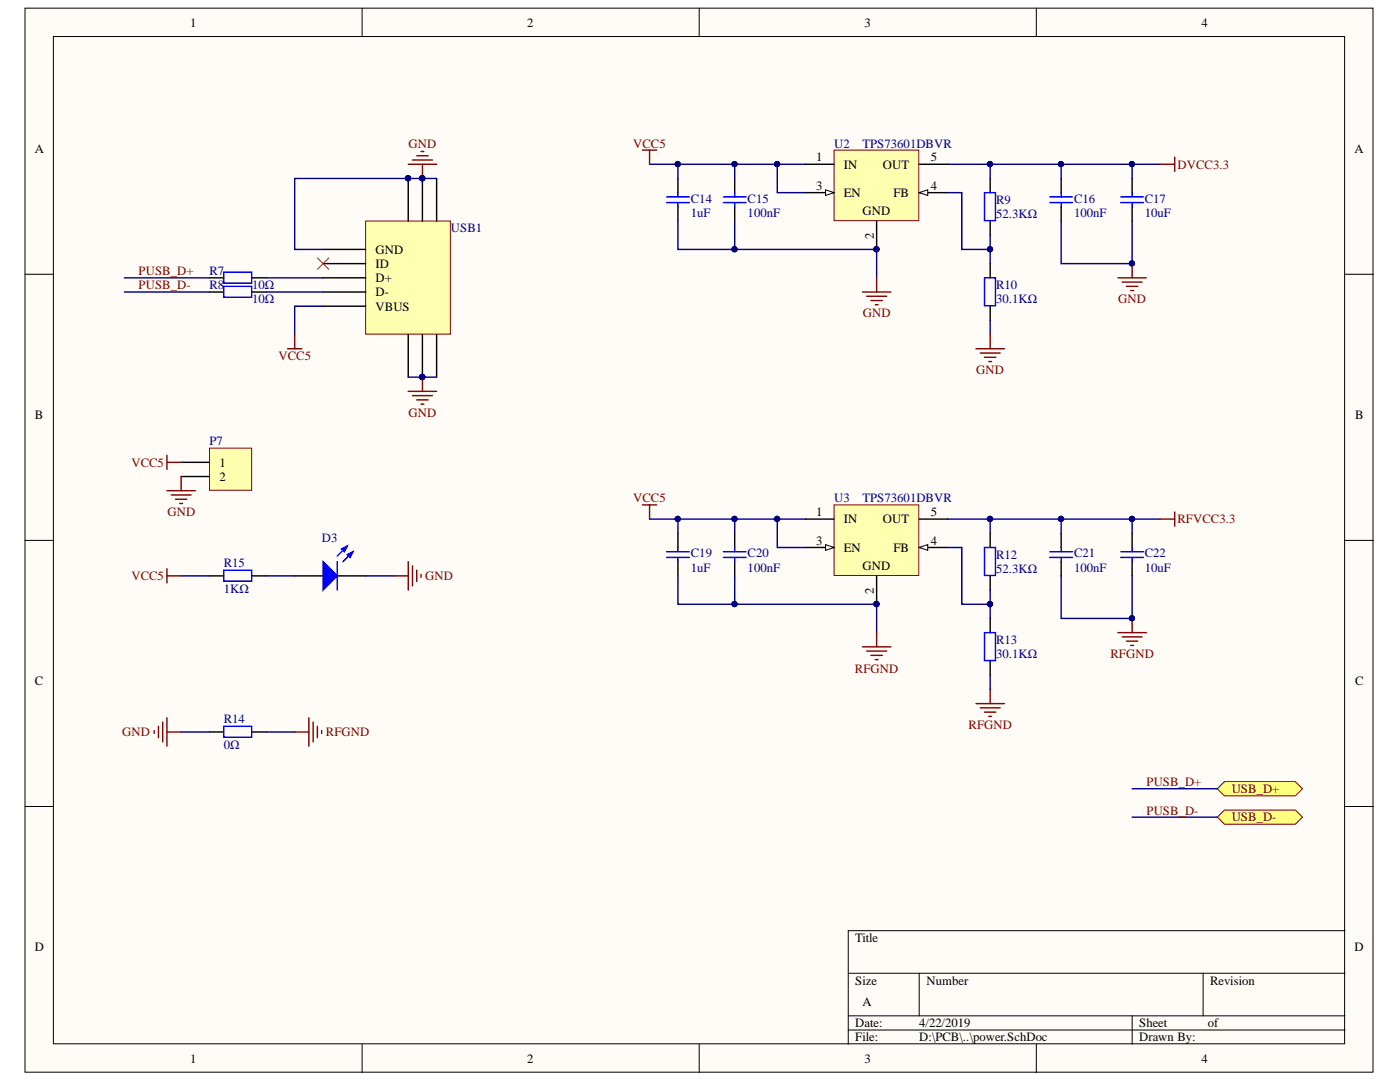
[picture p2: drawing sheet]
<svg xmlns="http://www.w3.org/2000/svg" width="279mm" height="216mm" viewBox="0 0 279 216" stroke-linecap="round" stroke-linejoin="round" font-family="sans-serif">
<defs><g id="words">
<g font-size="2.5">
<text x="38" y="5.3">1</text>
<text x="105.2" y="5.3">2</text>
<text x="172.6" y="5.3">3</text>
<text x="239.8" y="5.3">4</text>
<text x="6.9" y="30.4">A</text>
<text x="162.9" y="32.2">1</text>
<text x="168.4" y="33.7">IN</text>
<text x="176.2" y="33.7">OUT</text>
<text x="185.8" y="32.2">5</text>
<text x="270.3" y="30.4">A</text>
<text x="162.9" y="37.9">3</text>
<text x="168.4" y="39.3">EN</text>
<text x="178.3" y="39.3">FB</text>
<text x="185.8" y="37.9">4</text>
<text x="172.1" y="43">GND</text>
<text x="174.4" y="47.6" transform="rotate(-90 174.4 47.6)">2</text>
<text x="74.9" y="53.4">ID</text>
<text x="74.9" y="50.7">GND</text>
<text x="74.9" y="59.1">D-</text>
<text x="74.9" y="56.3">D+</text>
<text x="74.9" y="62">VBUS</text>
<text x="6.9" y="83.6">B</text>
<text x="270.4" y="83.6">B</text>
<text x="43.8" y="93.1">1</text>
<text x="43.8" y="96">2</text>
<text x="162.9" y="103">1</text>
<text x="168.4" y="104.4">IN</text>
<text x="176.2" y="104.4">OUT</text>
<text x="185.8" y="103">5</text>
<text x="162.9" y="108.7">3</text>
<text x="168.4" y="110.1">EN</text>
<text x="172.1" y="113.8">GND</text>
<text x="178.3" y="110.1">FB</text>
<text x="185.8" y="108.7">4</text>
<text x="174.4" y="118.5" transform="rotate(-90 174.4 118.5)">2</text>
<text x="6.9" y="136.7">C</text>
<text x="270.4" y="136.7">C</text>
<text x="6.9" y="189.8">D</text>
<text x="170.7" y="188">Title</text>
<text x="270.3" y="189.8">D</text>
<text x="170.7" y="196.5">Size</text>
<text x="184.9" y="196.5">Number</text>
<text x="241.5" y="196.5">Revision</text>
<text x="172.1" y="200.8">A</text>
<text x="170.7" y="205">Date:</text>
<text x="170.7" y="207.8">File:</text>
<text x="183.5" y="205">4/22/2019</text>
<text x="183.5" y="207.8">D:\PCB\..\power.SchDoc</text>
<text x="227.4" y="205">Sheet</text>
<text x="227.4" y="207.8">Drawn By:</text>
<text x="241.1" y="205">of</text>
<text x="38" y="212.1">1</text>
<text x="105.2" y="212.1">2</text>
<text x="172.6" y="212.1">3</text>
<text x="239.8" y="212.1">4</text>
</g>
<g font-size="2.5" fill="#800000">
<text x="81.5" y="29.4">GND</text>
<text x="126.4" y="29.4">VCC5</text>
<text x="235" y="33.7">DVCC3.3</text>
<text x="27.7" y="54.9">PUSB_D+</text>
<text x="27.7" y="57.7">PUSB_D-</text>
<text x="172.2" y="63.3">GND</text>
<text x="223.1" y="60.6">GND</text>
<text x="55.6" y="71.9">VCC5</text>
<text x="194.8" y="74.7">GND</text>
<text x="81.5" y="83.2">GND</text>
<text x="26.2" y="93.1">VCC5</text>
<text x="126.4" y="100.2">VCC5</text>
<text x="33.4" y="103">GND</text>
<text x="235" y="104.4">RFVCC3.3</text>
<text x="26.2" y="115.8">VCC5</text>
<text x="84.8" y="115.8">GND</text>
<text x="221.6" y="131.3">RFGND</text>
<text x="170.6" y="134.2">RFGND</text>
<text x="24.4" y="146.9">GND</text>
<text x="65" y="146.9">RFGND</text>
<text x="193.3" y="145.5">RFGND</text>
<text x="228.8" y="156.9">PUSB_D+</text>
<text x="245.8" y="158.2">USB_D+</text>
<text x="228.8" y="162.5">PUSB_D-</text>
<text x="245.8" y="163.9">USB_D-</text>
</g>
<g font-size="2.5" fill="#000080">
<text x="166.5" y="29.4">U2</text>
<text x="172.1" y="29.4">TPS73601DBVR</text>
<text x="137.9" y="40.4">C14</text>
<text x="149.2" y="40.4">C15</text>
<text x="198.8" y="40.8">R9</text>
<text x="214.3" y="40.4">C16</text>
<text x="228.5" y="40.4">C17</text>
<text x="90" y="46.3">USB1</text>
<text x="137.9" y="43.3">1uF</text>
<text x="149.2" y="43.3">100nF</text>
<text x="198.8" y="43.6">52.3KΩ</text>
<text x="214.3" y="43.3">100nF</text>
<text x="228.5" y="43.3">10uF</text>
<text x="41.8" y="54.9">R7</text>
<text x="41.8" y="57.7">R8</text>
<text x="50.3" y="57.7">10Ω</text>
<text x="198.8" y="57.7">R10</text>
<text x="50.3" y="60.6">10Ω</text>
<text x="198.8" y="60.6">30.1KΩ</text>
<text x="41.8" y="88.9">P7</text>
<text x="166.5" y="100.2">U3</text>
<text x="172.1" y="100.2">TPS73601DBVR</text>
<text x="44.7" y="113.2">R15</text>
<text x="64.2" y="108.2">D3</text>
<text x="137.9" y="111.2">C19</text>
<text x="149.2" y="111.2">C20</text>
<text x="198.8" y="111.5">R12</text>
<text x="214.3" y="111.2">C21</text>
<text x="228.5" y="111.2">C22</text>
<text x="44.7" y="118.3">1KΩ</text>
<text x="137.9" y="114.1">1uF</text>
<text x="149.2" y="114.1">100nF</text>
<text x="198.8" y="114.3">52.3KΩ</text>
<text x="214.3" y="114.1">100nF</text>
<text x="228.5" y="114.1">10uF</text>
<text x="198.8" y="128.5">R13</text>
<text x="198.8" y="131.3">30.1KΩ</text>
<text x="44.7" y="144.4">R14</text>
<text x="44.7" y="149.5">0Ω</text>
</g>
</g></defs>
<g fill="#fffcf8" stroke="#000" stroke-width=".2">
<path d="M5 1.6h269v212.3h-269z"/>
<path d="M10.7 7.3h257.6v201h-257.6z"/>
</g>
<g fill="none" stroke="#000" stroke-width=".2">
<path d="M72.3 1.6v5.7M139.5 1.6v5.7M206.8 1.6v5.7M5 54.7h5.7M268.4 54.7h5.7M5 107.8h5.7M268.4 107.8h5.7M5 160.9h5.7M268.4 160.9h5.7M169.3 194.2h99.1M183.5 194.2v8.5M240.1 194.2v8.5"/>
<path d="M268.4 185.7h-99.1v22.7M72.3 208.4v5.6M139.5 208.4v5.6M169.3 202.7h99.1M169.3 205.5h99.1M206.8 208.4v5.6M225.9 202.7v5.7"/>
</g>
<path d="M73 44.1h16.9v22.6h-16.9z" fill="#ffffb0" stroke="#800000" stroke-width=".2"/>
<path d="M81.5 35.6v8.5M84.3 35.6v8.5M87.1 35.6v8.5M64.5 58.3h8.5M64.5 55.4h8.5M64.5 52.6h8.5M64.5 49.8h8.5M64.5 61.1h8.5M81.5 66.8v8.5M84.3 66.8v8.5M87.1 66.8v8.5" fill="none" stroke="#000" stroke-width=".28"/>
<g fill="#000080" stroke="#000080" stroke-width=".2">
<circle cx="84.3" cy="75.2" r=".52"/>
<circle cx="81.4" cy="35.6" r=".52"/>
<circle cx="84.3" cy="35.6" r=".52"/>
</g>
<path d="M81.5 75.3h5.6" fill="none" stroke="#000080" stroke-width=".28"/>
<path d="M166.5 29.9h16.9v14.1h-16.9z" fill="#ffffb0" stroke="#800000" stroke-width=".2"/>
<path d="M160.8 32.8h5.7M160.8 38.4h5.7M175 44.1v5.7" fill="none" stroke="#000" stroke-width=".28"/>
<circle cx="174.9" cy="49.7" r=".52" fill="#000080" stroke="#000080" stroke-width=".2"/>
<path d="M164.8 37.9l1.7 .5-1.7 .6z" fill="#fffcf8"/>
<path d="M164.8 37.9l1.7 .5-1.7 .6z" fill="none" stroke="#000" stroke-width=".2"/>
<path d="M183.5 38.4h5.6" fill="none" stroke="#000" stroke-width=".28"/>
<path d="M183.5 38.4l1.7-.5v1.1z" fill="#fffcf8"/>
<path d="M183.5 38.4l1.7-.5v1.1z" fill="none" stroke="#000" stroke-width=".2"/>
<path d="M183.5 32.8h5.6" fill="none" stroke="#000" stroke-width=".28"/>
<circle cx="174.9" cy="49.7" r=".52" fill="#000080" stroke="#000080" stroke-width=".2"/>
<path d="M166.5 100.7h16.9v14.1h-16.9z" fill="#ffffb0" stroke="#800000" stroke-width=".2"/>
<path d="M160.8 103.6h5.7M160.8 109.2h5.7M175 114.9v5.7" fill="none" stroke="#000" stroke-width=".28"/>
<circle cx="174.9" cy="120.5" r=".52" fill="#000080" stroke="#000080" stroke-width=".2"/>
<path d="M164.8 108.7l1.7 .5-1.7 .6z" fill="#fffcf8"/>
<path d="M164.8 108.7l1.7 .5-1.7 .6z" fill="none" stroke="#000" stroke-width=".2"/>
<path d="M183.5 109.2h5.6" fill="none" stroke="#000" stroke-width=".28"/>
<path d="M183.5 109.2l1.7-.5v1.1z" fill="#fffcf8"/>
<path d="M183.5 109.2l1.7-.5v1.1z" fill="none" stroke="#000" stroke-width=".2"/>
<g fill="none" stroke="#000" stroke-width=".28">
<path d="M135.3 35.6v2.8M146.6 35.6v2.8M197.6 35.6v2.8M211.8 35.6v2.8M225.9 35.6v2.8M41.8 55.4h2.8M41.8 58.3h2.8M50.3 55.4h2.8M50.3 58.3h2.8M135.3 41.3v2.8M146.6 41.3v2.8M197.6 44.1v2.8"/>
<path d="M197.6 52.6v2.8M211.8 41.3v2.8M225.9 41.3v2.8M197.6 61.1v2.8M41.8 114.9h2.8M50.3 114.9h2.8M58.8 114.9h5.7M67.3 114.9h5.7M135.3 106.4v2.8M135.3 112.1v2.8M146.6 106.4v2.8M146.6 112.1v2.8"/>
<path d="M183.5 103.6h5.6M197.6 106.4v2.8M197.6 114.9v2.8M211.8 106.4v2.8M211.8 112.1v2.8M225.9 106.4v2.8M225.9 112.1v2.8M197.6 123.4v2.8M197.6 131.9v2.8M41.8 146.1h2.8M50.3 146.1h2.8"/>
</g>
<g fill="#000080" stroke="#000080" stroke-width=".2">
<circle cx="174.9" cy="120.5" r=".52"/>
<circle cx="81.4" cy="35.6" r=".52"/>
<circle cx="84.3" cy="35.6" r=".52"/>
<circle cx="155.1" cy="32.7" r=".52"/>
<circle cx="146.6" cy="32.7" r=".52"/>
<circle cx="135.3" cy="32.7" r=".52"/>
<circle cx="197.6" cy="32.7" r=".52"/>
<circle cx="197.6" cy="49.7" r=".52"/>
<circle cx="146.6" cy="49.7" r=".52"/>
<circle cx="174.9" cy="49.7" r=".52"/>
<circle cx="225.9" cy="32.7" r=".52"/>
<circle cx="211.7" cy="32.7" r=".52"/>
<circle cx="225.9" cy="52.6" r=".52"/>
<circle cx="84.3" cy="75.2" r=".52"/>
<circle cx="197.6" cy="103.5" r=".52"/>
<circle cx="197.6" cy="120.5" r=".52"/>
<circle cx="225.9" cy="103.5" r=".52"/>
<circle cx="211.7" cy="103.5" r=".52"/>
<circle cx="225.9" cy="123.4" r=".52"/>
<circle cx="155.1" cy="103.5" r=".52"/>
<circle cx="146.6" cy="103.5" r=".52"/>
<circle cx="135.3" cy="103.5" r=".52"/>
<circle cx="146.6" cy="120.5" r=".52"/>
</g>
<g fill="none" stroke="#00f" stroke-width=".28">
<path d="M133 39.3h4.6M135.3 38.4v.9M144.4 39.3h4.5M146.6 38.4v.9M196.5 38.4h2.2v5.6h-2.2zM209.5 39.3h4.5M211.8 38.4v.9M223.7 39.3h4.5M225.9 38.4v.9M44.6 54.3h5.6v2.2h-5.6zM44.6 57.1h5.6v2.2h-5.6zM133 40.4h4.6"/>
<path d="M135.3 40.4v.9M144.4 40.4h4.5M146.6 40.4v.9M196.5 55.4h2.2v5.6h-2.2zM209.5 40.4h4.5M211.8 40.4v.9M223.7 40.4h4.5M225.9 40.4v.9M44.6 113.8h5.6v2.2h-5.6zM133 110.1h4.6M133 111.2h4.6M135.3 109.2v.9"/>
<path d="M135.3 111.2v.9M144.4 110.1h4.5M144.4 111.2h4.5M146.6 109.2v.9M146.6 111.2v.9M196.5 109.2h2.2v5.6h-2.2zM209.5 110.1h4.5M209.5 111.2h4.5M211.8 109.2v.9M211.8 111.2v.9M223.7 110.1h4.5M223.7 111.2h4.5"/>
<path d="M225.9 109.2v.9M225.9 111.2v.9M196.5 126.2h2.2v5.6h-2.2zM44.6 144.9h5.6v2.2h-5.6z"/>
</g>
<g fill="none" stroke="#000080" stroke-width=".28">
<path d="M87.1 35.6h-28.3v14.2h5.7M129.6 32.8h31.2M135.3 32.8v2.8M146.6 32.8v2.8M155.1 32.8v5.6h5.7M189.1 38.4h2.8v11.4h5.7M189.1 32.8h42.5M197.6 32.8v2.8M211.8 32.8v2.8M225.9 32.8v2.8M24.8 55.4h17M24.8 58.3h17"/>
<path d="M53.1 55.4h11.4M53.1 58.3h11.4M135.3 44.1v5.7h39.7v5.6M146.6 44.1v5.7M197.6 46.9v5.7M211.8 44.1v8.5h14.1v-8.5M64.5 61.1h-5.7v5.7M197.6 63.9v2.9M129.6 103.6h31.2M135.3 114.9v5.7h39.7v5.6M135.3 103.6v2.8M146.6 103.6v2.8"/>
<path d="M146.6 114.9v5.7M155.1 103.6v5.6h5.7M189.1 109.2h2.8v11.4h5.7M189.1 103.6h42.5M197.6 117.7v5.7M197.6 103.6v2.8M211.8 114.9v8.5h14.1v-8.5M211.8 103.6v2.8M225.9 103.6v2.8M197.6 134.7v2.9M36.2 146.1h5.6M53.1 146.1h5.7"/>
</g>
<g fill="none" stroke="#800000" stroke-width=".28">
<path d="M81.5 32.8h5.6M82.3 31.9h4M83.2 31.1h2.2M84 30.2h.6M84.3 32.8v2.8M128.2 29.9h2.8M129.6 29.9v2.9M231.6 32.8h2.8M234.4 31.4v2.8M57.4 69.6h2.8M58.8 66.8v2.8M81.5 78.1h5.6"/>
<path d="M82.3 78.9h4M83.2 79.8h2.2M84.3 75.3v2.8M84 80.6h.6M128.2 100.7h2.8M129.6 100.7v2.9M231.6 103.6h2.8M234.4 102.2v2.8M172.1 129.1h5.7M173 129.9h3.9M173.8 130.8h2.3M174.7 131.6h.5"/>
<path d="M175 126.2v2.9M197.6 137.6v2.8M223.1 126.2h5.7M224 127.1h3.9M224.8 127.9h2.3M225.7 128.8h.5M225.9 123.4v2.8M30.8 145.8v.5M31.6 144.9v2.3M32.5 144.1v3.9M33.3 143.2v5.7M33.3 146.1h2.9"/>
<path d="M58.8 146.1h2.8M61.6 143.2v5.7M62.5 144.1v3.9M63.3 144.9v2.3M64.2 145.8v.5M194.8 140.4h5.6M195.6 141.2h4M196.5 142.1h2.2M197.3 142.9h.6"/>
</g>
<path d="M64.5 112.1l2.8 2.8-2.8 2.8z" fill="#00f"/>
<path d="M64.5 112.1l2.8 2.8-2.8 2.8zM69.3 109l-2 1.9M70.4 110.1l-2 2" fill="none" stroke="#00f" stroke-width=".28"/>
<path d="M69.3 110.7l1.1-.6-.5 1.1z" fill="#00f"/>
<path d="M69.3 110.7l1.1-.6-.5 1.1z" fill="none" stroke="#00f" stroke-width=".28"/>
<path d="M68.2 109.5l1.1-.5-.6 1.1z" fill="#00f"/>
<path d="M67.3 112.1v5.6M68.2 109.5l1.1-.5-.6 1.1z" fill="none" stroke="#00f" stroke-width=".28"/>
<path d="M36.2 114.9h5.6M53.1 114.9h5.7M73 114.9h5.6" fill="none" stroke="#000080" stroke-width=".28"/>
<path d="M33.3 113.5v2.8M33.3 114.9h2.9M78.6 114.9h2.9M81.5 112.1v5.6M82.3 112.9v4M83.2 113.8v2.2M84 114.6v.6" fill="none" stroke="#800000" stroke-width=".28"/>
<g fill="#ffff80" stroke="#800000" stroke-width=".2">
<path d="M242.9 157.4l1.5-1.4h14.1l1.4 1.4-1.4 1.4h-14.1z" fill-rule="evenodd"/>
<path d="M242.9 163.1l1.5-1.5h14.1l1.4 1.5-1.4 1.4h-14.1z" fill-rule="evenodd"/>
</g>
<path d="M225.9 157.4h17M225.9 163.1h17" fill="none" stroke="#000080" stroke-width=".28"/>
<g fill="none" stroke="#800000" stroke-width=".28">
<path d="M172.1 58.3h5.7M173 59.1h3.9M173.8 60h2.3M175 55.4v2.9M223.1 55.4h5.7M224 56.3h3.9M224.8 57.1h2.3M225.7 58h.5M225.9 52.6v2.8M174.7 60.8h.5M194.8 69.6h5.6M195.6 70.4h4"/>
<path d="M196.5 71.3h2.2M197.3 72.1h.6M197.6 66.8v2.8"/>
</g>
<circle cx="225.9" cy="52.6" r=".52" fill="#000080" stroke="#000080" stroke-width=".2"/>
<path d="M41.8 89.4h8.4v8.4h-8.4z" fill="#ffffb0" stroke="#800000" stroke-width=".2"/>
<path d="M36.2 92.3h5.6M36.2 95.1h5.6" fill="none" stroke="#000" stroke-width=".28"/>
<path d="M33.3 90.8v2.9M33.3 92.3h2.9M33.3 97.9h5.7M34.2 98.8h3.9M35 99.6h2.3M36.2 95.1v2.8M35.9 100.5h.5" fill="none" stroke="#800000" stroke-width=".28"/>
<path d="M63.3 51.5l2.3 2.2M65.6 51.5l-2.3 2.2" fill="none" stroke="#f00" stroke-width=".2"/>
<use href="#words"/>
</svg>
